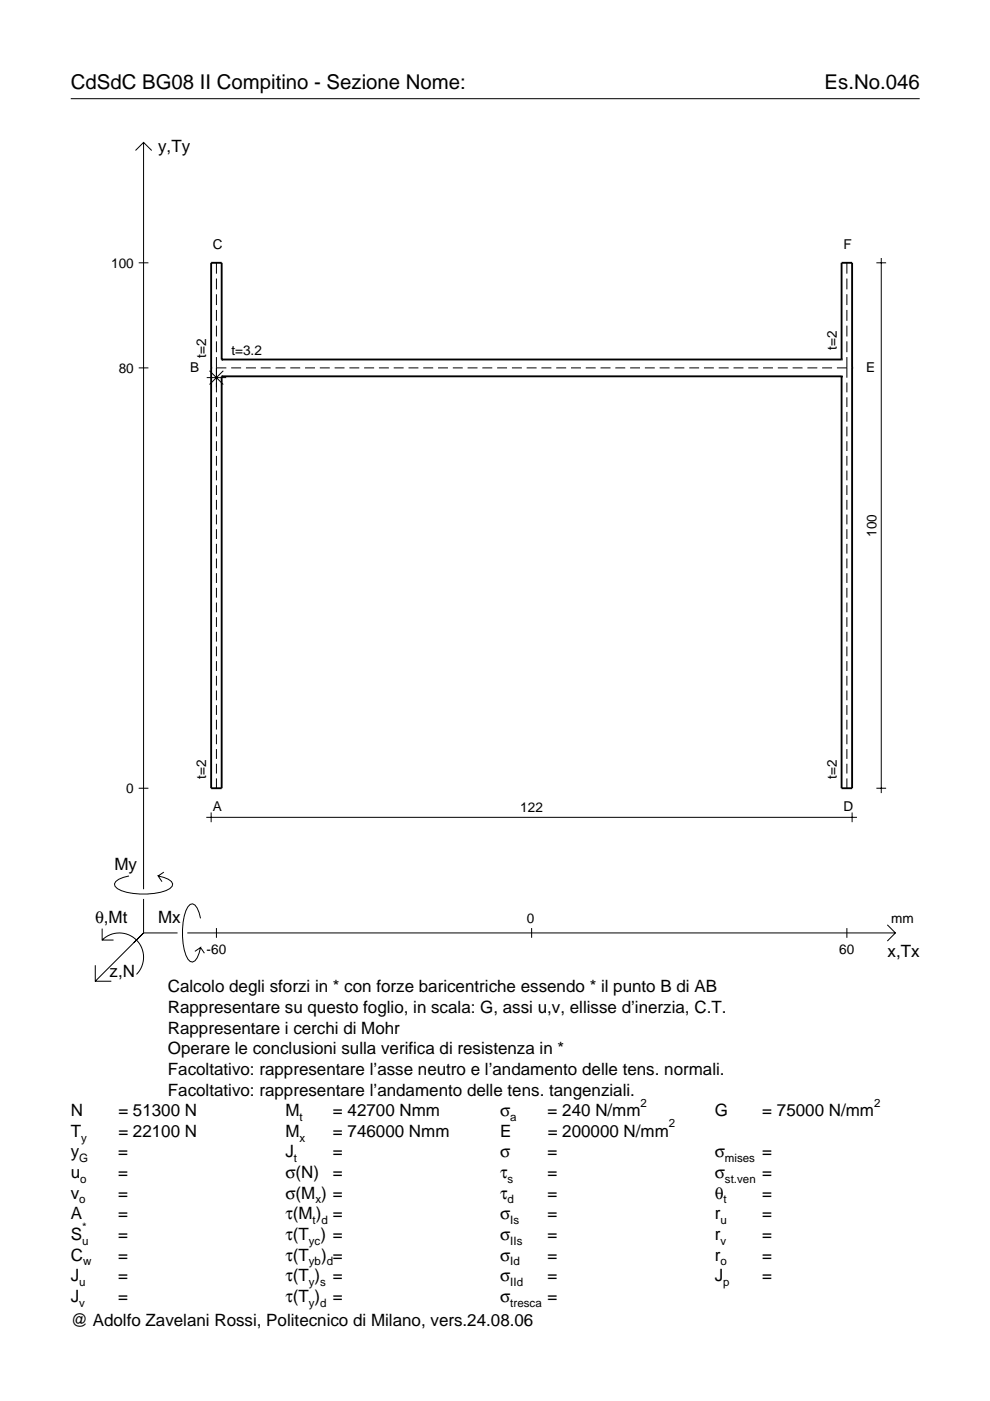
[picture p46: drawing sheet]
<svg xmlns="http://www.w3.org/2000/svg" width="210mm" height="297mm" viewBox="0 0 210 297" stroke-linecap="round" stroke-linejoin="round" font-family="sans-serif">
<defs><g id="words">
<g font-size="4.3">
<text x="15" y="18.9">CdSdC BG08 II Compitino - Sezione Nome:</text>
<text x="174.8" y="18.9">Es.No.046</text>
</g>
<g font-size="3.6">
<text x="33.5" y="32.3">y,Ty</text>
<text x="24.3" y="184.4">My</text>
<text x="20.1" y="195.7">θ,Mt</text>
<text x="33.5" y="195.7">Mx</text>
<text x="188.2" y="203">x,Tx</text>
<text x="23.2" y="207.1">z,N</text>
<text x="35.6" y="210.4">Calcolo degli sforzi in * con forze baricentriche essendo * il punto B di AB</text>
<text x="35.6" y="214.8">Rappresentare su questo foglio, in scala: G, assi u,v, ellisse d’inerzia, C.T.</text>
<text x="35.6" y="219.2">Rappresentare i cerchi di Mohr</text>
<text x="35.6" y="223.5">Operare le conclusioni sulla verifica di resistenza in *</text>
<text x="35.6" y="227.9">Facoltativo: rappresentare l’asse neutro e l’andamento delle tens. normali.</text>
<text x="35.6" y="232.3">Facoltativo: rappresentare l’andamento delle tens. tangenziali.</text>
<text x="15" y="236.7">N</text>
<text x="25.1" y="236.7">= 51300 N</text>
<text x="60.5" y="236.7">M</text>
<text x="70.6" y="236.7">= 42700 Nmm</text>
<text x="106" y="236.7">σ</text>
<text x="116.1" y="236.7">= 240 N/mm</text>
<text x="151.5" y="236.7">G</text>
<text x="161.6" y="236.7">= 75000 N/mm</text>
<text x="15" y="245.4">y</text>
<text x="15" y="241">T</text>
<text x="25.1" y="245.4">=</text>
<text x="25.1" y="241">= 22100 N</text>
<text x="60.5" y="245.4">J</text>
<text x="60.5" y="241">M</text>
<text x="70.6" y="245.4">=</text>
<text x="70.6" y="241">= 746000 Nmm</text>
<text x="106" y="245.4">σ</text>
<text x="106" y="241">E</text>
<text x="116.1" y="245.4">=</text>
<text x="116.1" y="241">= 200000 N/mm</text>
<text x="151.5" y="245.4">σ</text>
<text x="161.6" y="245.4">=</text>
<text x="15" y="249.8">u</text>
<text x="25.1" y="249.8">=</text>
<text x="60.5" y="249.8">σ(N)</text>
<text x="70.6" y="249.8">=</text>
<text x="106" y="249.8">τ</text>
<text x="116.1" y="249.8">=</text>
<text x="151.5" y="249.8">σ</text>
<text x="161.6" y="249.8">=</text>
<text x="15" y="254.2">v</text>
<text x="25.1" y="254.2">=</text>
<text x="60.5" y="254.2">σ(M ) =</text>
<text x="106" y="254.2">τ</text>
<text x="116.1" y="254.2">=</text>
<text x="151.5" y="254.2">θ</text>
<text x="161.6" y="254.2">=</text>
<text x="15" y="258.5">A</text>
<text x="15" y="262.9">S</text>
<text x="25.1" y="262.9">=</text>
<text x="25.1" y="258.5">=</text>
<text x="60.5" y="262.9">τ(T ) =</text>
<text x="60.5" y="258.5">τ(M ) =</text>
<text x="106" y="258.5">σ</text>
<text x="106" y="262.9">σ</text>
<text x="116.1" y="258.5">=</text>
<text x="116.1" y="262.9">=</text>
<text x="151.5" y="258.5">r</text>
<text x="151.5" y="262.9">r</text>
<text x="161.6" y="258.5">=</text>
<text x="161.6" y="262.9">=</text>
<text x="15" y="267.3">C</text>
<text x="25.1" y="267.3">=</text>
<text x="60.5" y="267.3">τ(T</text>
<text x="68.1" y="267.3">) =</text>
<text x="106" y="267.3">σ</text>
<text x="116.1" y="267.3">=</text>
<text x="151.5" y="267.3">r</text>
<text x="161.6" y="267.3">=</text>
<text x="15" y="271.7">J</text>
<text x="25.1" y="271.7">=</text>
<text x="60.5" y="271.7">τ(T )</text>
<text x="70.6" y="271.7">=</text>
<text x="106" y="271.7">σ</text>
<text x="116.1" y="271.7">=</text>
<text x="151.5" y="271.7">J</text>
<text x="161.6" y="271.7">=</text>
<text x="15" y="276">J</text>
<text x="15" y="281.2">@ Adolfo Zavelani Rossi, Politecnico di Milano, vers.24.08.06</text>
<text x="25.1" y="276">=</text>
<text x="60.5" y="276">τ(T )</text>
<text x="70.6" y="276">=</text>
<text x="106" y="276">σ</text>
<text x="116.1" y="276">=</text>
</g>
<g font-size="2.9">
<text x="45.1" y="52.7">C</text>
<text x="178.8" y="52.7">F</text>
<text x="23.6" y="56.7">100</text>
<text x="43.7" y="75.9" transform="rotate(-90 43.7 75.9)">t=2</text>
<text x="49.1" y="75.2">t=3.2</text>
<text x="177.4" y="74.2" transform="rotate(-90 177.4 74.2)">t=2</text>
<text x="25.2" y="79">80</text>
<text x="40.3" y="78.9">B</text>
<text x="183.6" y="78.9">E</text>
<text x="185.8" y="113.8" transform="rotate(-90 185.8 113.8)">100</text>
<text x="43.7" y="165.1" transform="rotate(-90 43.7 165.1)">t=2</text>
<text x="177.4" y="165.1" transform="rotate(-90 177.4 165.1)">t=2</text>
<text x="26.8" y="168.1">0</text>
<text x="45.1" y="171.9">A</text>
<text x="110.3" y="172.3">122</text>
<text x="178.8" y="171.9">D</text>
<text x="111.7" y="195.7">0</text>
<text x="189" y="195.7">mm</text>
<text x="43.8" y="202.2">-60</text>
<text x="178" y="202.2">60</text>
</g>
<g font-size="2.4">
<text x="63.5" y="237.7">t</text>
<text x="108.2" y="237.7">a</text>
<text x="135.8" y="234.7">2</text>
<text x="141.8" y="239">2</text>
<text x="185.3" y="234.7">2</text>
<text x="17.2" y="242">y</text>
<text x="63.5" y="242">x</text>
<text x="16.8" y="246.4">G</text>
<text x="17" y="250.8">o</text>
<text x="62.3" y="246.4">t</text>
<text x="107.6" y="250.8">s</text>
<text x="153.7" y="246.4">mises</text>
<text x="153.7" y="250.8">st.ven</text>
<text x="16.8" y="255.2">o</text>
<text x="66.9" y="255.2">x</text>
<text x="107.6" y="255.2">d</text>
<text x="153.4" y="255.2">t</text>
<text x="17.4" y="263.9">u</text>
<text x="17.4" y="260.9">*</text>
<text x="65.5" y="263.9">yc</text>
<text x="66.3" y="259.5">t d</text>
<text x="108.2" y="259.5">Is</text>
<text x="108.2" y="263.9">IIs</text>
<text x="152.7" y="259.5">u</text>
<text x="152.7" y="263.9">v</text>
<text x="17.6" y="268.3">w</text>
<text x="65.5" y="268.3">yb d</text>
<text x="108.2" y="268.3">Id</text>
<text x="152.7" y="268.3">o</text>
<text x="16.8" y="272.7">u</text>
<text x="65.5" y="272.7">y s</text>
<text x="108.2" y="272.7">IId</text>
<text x="153.3" y="272.7">p</text>
<text x="16.8" y="277">v</text>
<text x="65.5" y="277">y d</text>
<text x="108.2" y="277">tresca</text>
</g>
</g></defs>
<g fill="none" stroke="#000" stroke-width=".21">
<path d="M15 20.9h180M28.7 31.9l1.7-1.7 1.8 1.7M30.4 30.2v158.3M29.4 55.7h2.1M45.9 55.7v2.3M45.9 59.1v2.3M179.6 55.7v2.3M179.6 59.1v2.3M185.8 55.7h2.1M186.8 54.7v113.5M29.4 78h2.1M44.4 78.6l2.9 2.9"/>
<path d="M45.9 78h2.1M45.9 62.4v2.3M45.9 65.7v2.3M45.9 69v2.3M45.9 72.4v2.3M45.9 75.7v7.5M47.3 78.6l-2.9 2.9M49 78h2.1M52.1 78h2.2M55.3 78h2.1M58.4 78h2.1M61.5 78h2.1"/>
<path d="M64.7 78h2.1M67.8 78h2.1M70.9 78h2.1M74.1 78h2.1M77.2 78h2.1M80.3 78h2.1M83.5 78h2.1M86.6 78h2.1M89.7 78h2.1M92.9 78h2.1M96 78h2.1M99.1 78h2.1"/>
<path d="M102.3 78h2.1M105.4 78h2.1M108.5 78h2.1M111.7 78h2.1M114.8 78h2.1M117.9 78h2.1M121.1 78h2.1M124.2 78h2.1M127.3 78h2.1M130.5 78h2.1M133.6 78h2.1M136.7 78h2.1"/>
<path d="M139.9 78h2.1M143 78h2.1M146.1 78h2.1M149.3 78h2.1M152.4 78h2.1M155.5 78h2.1M158.7 78h2.1M161.8 78h2.1M164.9 78h2.1M168.1 78h2.1M171.2 78h2.1M174.3 78h2.1"/>
<path d="M177.4 78h2.2M179.6 62.4v2.3M179.6 65.7v2.3M179.6 69v2.3M179.6 72.4v2.3M179.6 75.7v4.4M43.8 80.1h4.1M45.9 84.2v2.1M45.9 87.3v2.1M45.9 90.4v2.1M45.9 93.5v2.1M45.9 96.7v2"/>
<path d="M45.9 99.8v2M179.6 81.1v2.1M179.6 84.2v2.1M179.6 87.3v2.1M179.6 90.4v2.1M179.6 93.5v2.1M179.6 96.7v2M179.6 99.8v2M45.9 102.9v2.1M45.9 106v2.1M45.9 109.1v2.1M45.9 112.2v2.1"/>
<path d="M45.9 115.3v2.1M45.9 118.4v2.1M179.6 102.9v2.1M179.6 106v2.1M179.6 109.1v2.1M179.6 112.2v2.1M179.6 115.3v2.1M179.6 118.4v2.1M45.9 121.5v2.1M45.9 124.6v2.1M45.9 127.7v2.1M45.9 130.9v2"/>
<path d="M45.9 134v2M45.9 137.1v2M179.6 121.5v2.1M179.6 124.6v2.1M179.6 127.7v2.1M179.6 130.9v2M179.6 134v2M179.6 137.1v2M45.9 140.2v2.1M45.9 143.3v2.1M45.9 146.4v2.1M45.9 149.5v2.1"/>
<path d="M45.9 152.6v2.1M45.9 155.7v2.1M45.9 158.8v2.1M179.6 140.2v2.1M179.6 143.3v2.1M179.6 146.4v2.1M179.6 149.5v2.1M179.6 152.6v2.1M179.6 155.7v2.1M179.6 158.8v2.1M29.4 167.1h2.1M43.7 173.3h138"/>
<path d="M44.8 172.3v2M45.9 161.9v2.1M45.9 165v2.1M179.6 161.9v2.1M179.6 165v2.1M180.7 172.3v2M185.8 167.1h2.1M21.7 199.3a5.1 5.1 0 0 1 7.2 0 5.1 5.1 0 0 1 0 7.3M21.7 196.9v2.4h2.4M27.3 185.7a3.6 3.6 0 0 0-3 1.7l.1 .5a5.6 5.6 0 0 0 3.8 1.5 13.4 13.4 0 0 0 7.8-1l.5-.5 .1-.5a3.6 3.6 0 0 0-3.1-1.7l.8 1.2M30.4 190.6v7.2M30.4 197.8l-10.2 10.2"/>
<path d="M30.4 197.8h7.2M34.7 184.9l-1.2 .8M39.7 197.8h150.1M42.5 194.7a3.6 3.6 0 0 0-1.7-3.1l-.5 .2a5.7 5.7 0 0 0-1.5 3.7 13.3 13.3 0 0 0 1 7.9l.5 .5 .5 .1a3.6 3.6 0 0 0 1.7-3.1l-1.2 .8M45.9 196.8v2M112.7 196.8v2M179.6 196.8v2M188.1 196.1l1.7 1.7-1.7 1.7M20.2 204.7v3.3h3.4M42.5 200.9l.8 1.2"/>
</g>
<path d="M44.8 78h.1M47 79.8h.1M47 76.2h.1M47 76.2v-20.5h-2.2v111.4h2.2v-87.3M47 79.8h131.4M47 76.2h131.4M178.4 79.8h.1M178.4 76.2h.1M178.4 76.2v-20.5h2.3v111.4h-2.3v-87.3M180.7 78h.1" fill="none" stroke="#000" stroke-width=".4"/>
<use href="#words"/>
</svg>
